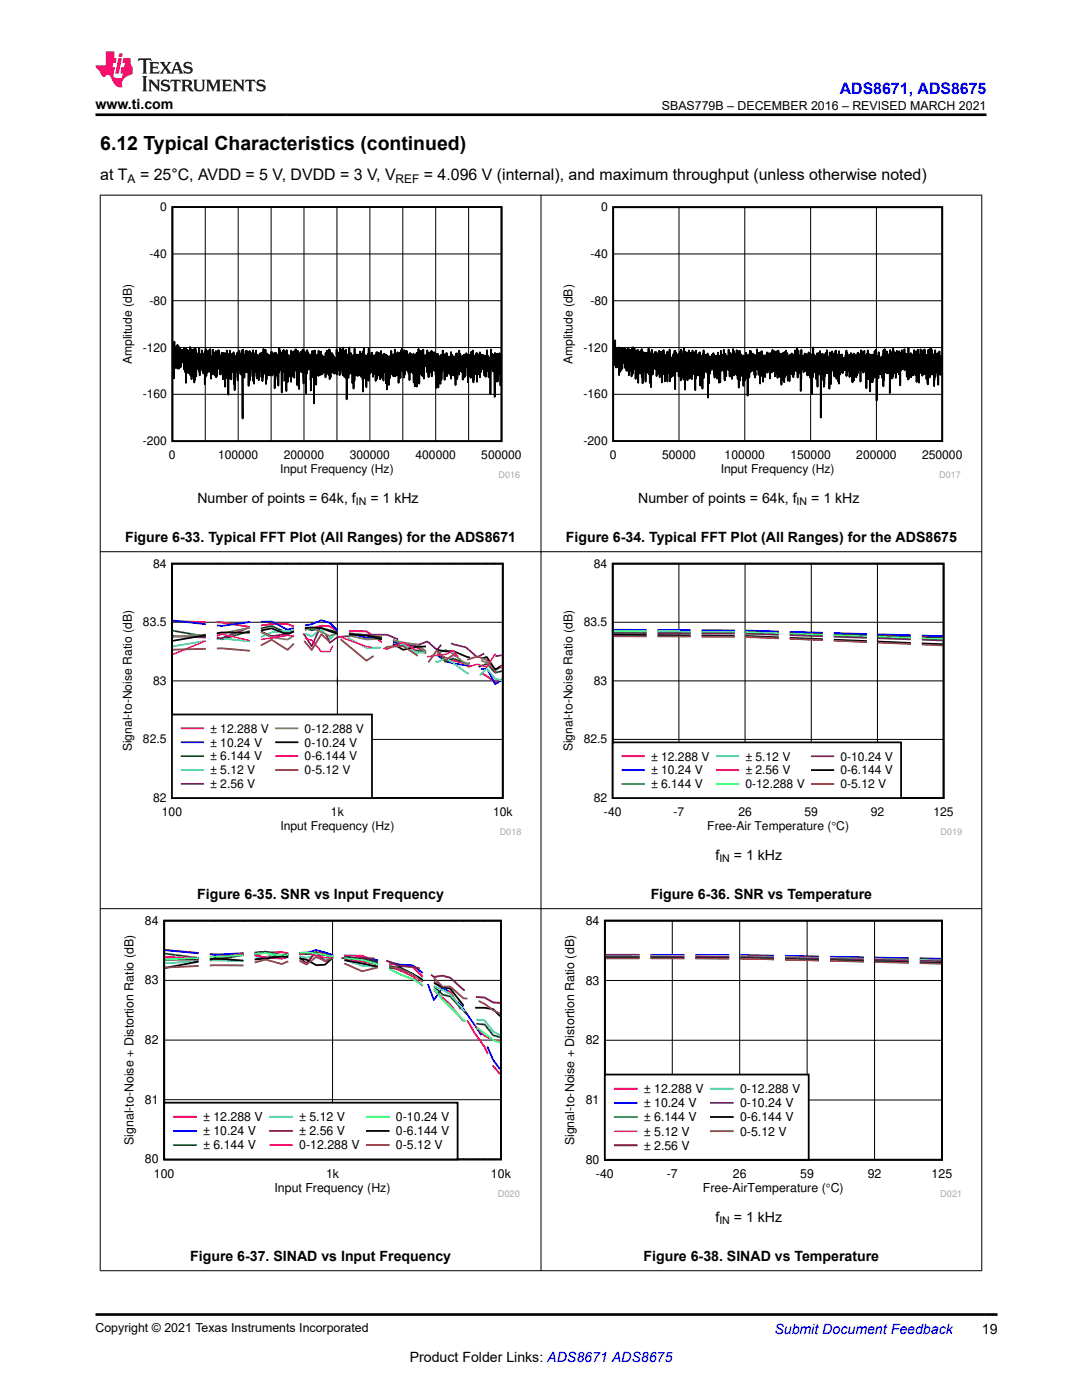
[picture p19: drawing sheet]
<svg xmlns="http://www.w3.org/2000/svg" width="216mm" height="279mm" viewBox="0 0 216 279" stroke-linecap="round" stroke-linejoin="round" font-family="sans-serif">
<defs><g id="words">
<text font-size="3.9" x="20" y="29.9">6.12 Typical Characteristics (continued)</text>
<text font-size="3.2" fill="#00f" x="167.6" y="18.7">ADS8671, ADS8675</text>
<g font-size="3.2">
<text x="20" y="35.8">at T</text>
<text x="27.9" y="35.8">= 25°C, AVDD = 5 V, DVDD = 3 V, V</text>
<text x="84.6" y="35.8">= 4.096 V (internal), and maximum throughput (unless otherwise noted)</text>
</g>
<g font-size="2.8">
<text x="19" y="21.8">www.ti.com</text>
<text x="39.4" y="100.3">Number of points = 64k, f</text>
<text x="73.9" y="100.3">= 1 kHz</text>
<text x="127.3" y="100.3">Number of points = 64k, f</text>
<text x="161.9" y="100.3">= 1 kHz</text>
<text x="25" y="108.1">Figure 6-33. Typical FFT Plot (All Ranges) for the ADS8671</text>
<text x="112.9" y="108.1">Figure 6-34. Typical FFT Plot (All Ranges) for the ADS8675</text>
<text x="142.8" y="171.5">f</text>
<text x="146.4" y="171.5">= 1 kHz</text>
<text x="39.4" y="179.3">Figure 6-35. SNR vs Input Frequency</text>
<text x="129.8" y="179.3">Figure 6-36. SNR vs Temperature</text>
<text x="142.8" y="243.8">f</text>
<text x="146.4" y="243.8">= 1 kHz</text>
<text x="37.9" y="251.6">Figure 6-37. SINAD vs Input Frequency</text>
<text x="128.4" y="251.6">Figure 6-38. SINAD vs Temperature</text>
<text x="195.9" y="266.1">19</text>
<text x="81.8" y="271.7">Product Folder Links: ADS8671 ADS8675</text>
</g>
<text font-size="2.8" fill="#00f" x="154.5" y="266.2">Submit Document Feedback</text>
<g font-size="2.5">
<text x="132.1" y="21.9">SBAS779B – DECEMBER 2016 – REVISED MARCH 2021</text>
<text x="28.9" y="184.6">84</text>
<text x="116.9" y="184.6">84</text>
<text x="28.9" y="196.5">83</text>
<text x="116.9" y="196.5">83</text>
<text x="28.9" y="208.4">82</text>
<text x="116.9" y="208.4">82</text>
<text x="28.9" y="220.3">81</text>
<text x="116.9" y="220.3">81</text>
<text x="128.5" y="218.1">± 12.288 V</text>
<text x="128.5" y="221">± 10.24 V</text>
<text x="147.7" y="218.1">0-12.288 V</text>
<text x="147.7" y="221">0-10.24 V</text>
<text x="40.5" y="223.8">± 12.288 V</text>
<text x="40.5" y="226.6">± 10.24 V</text>
<text x="59.7" y="223.8">± 5.12 V</text>
<text x="59.7" y="226.6">± 2.56 V</text>
<text x="79" y="223.8">0-10.24 V</text>
<text x="79" y="226.6">0-6.144 V</text>
<text x="128.5" y="223.8">± 6.144 V</text>
<text x="128.5" y="226.6">± 5.12 V</text>
<text x="147.7" y="223.8">0-6.144 V</text>
<text x="147.7" y="226.6">0-5.12 V</text>
<text x="26.7" y="228.5" transform="rotate(-90 26.7 228.5)">Signal-to-Noise + Distortion Ratio (dB)</text>
<text x="28.9" y="232.2">80</text>
<text x="40.5" y="229.4">± 6.144 V</text>
<text x="59.7" y="229.4">0-12.288 V</text>
<text x="79" y="229.4">0-5.12 V</text>
<text x="114.6" y="228.6" transform="rotate(-90 114.6 228.6)">Signal-to-Noise + Distortion Ratio (dB)</text>
<text x="116.9" y="232.3">80</text>
<text x="128.5" y="229.4">± 2.56 V</text>
<text x="30.7" y="235">100</text>
<text x="54.8" y="237.8">Input Frequency (Hz)</text>
<text x="65.1" y="235">1k</text>
<text x="98" y="235">10k</text>
<text x="118.9" y="235.1">-40</text>
<text x="133" y="235.1">-7</text>
<text x="140.3" y="237.9">Free-AirTemperature (qC)</text>
<text x="146.2" y="235.1">26</text>
<text x="159.7" y="235.1">59</text>
<text x="173.1" y="235.1">92</text>
<text x="185.9" y="235.1">125</text>
<text x="19" y="265.9">Copyright © 2021 Texas Instruments Incorporated</text>
</g>
<g font-size="2.4">
<text x="25.5" y="36.5">A</text>
<text x="78.9" y="36.5">REF</text>
<text x="32" y="42.1">0</text>
<text x="119.9" y="42.1">0</text>
<text x="29.8" y="51.5">-40</text>
<text x="117.8" y="51.5">-40</text>
<text x="29.8" y="60.8">-80</text>
<text x="117.8" y="60.8">-80</text>
<text x="28.5" y="70.2">-120</text>
<text x="116.4" y="70.2">-120</text>
<text x="26.3" y="72.7" transform="rotate(-90 26.3 72.7)">Amplitude (dB)</text>
<text x="114.2" y="72.7" transform="rotate(-90 114.2 72.7)">Amplitude (dB)</text>
<text x="28.5" y="79.5">-160</text>
<text x="116.4" y="79.5">-160</text>
<text x="28.5" y="88.8">-200</text>
<text x="116.4" y="88.8">-200</text>
<text x="33.7" y="91.6">0</text>
<text x="43.5" y="91.6">100000</text>
<text x="55.9" y="94.4">Input Frequency (Hz)</text>
<text x="56.6" y="91.6">200000</text>
<text x="69.8" y="91.6">300000</text>
<text x="82.9" y="91.6">400000</text>
<text x="96" y="91.6">500000</text>
<text x="121.7" y="91.6">0</text>
<text x="132.1" y="91.6">50000</text>
<text x="143.8" y="94.4">Input Frequency (Hz)</text>
<text x="144.6" y="91.6">100000</text>
<text x="157.7" y="91.6">150000</text>
<text x="170.9" y="91.6">200000</text>
<text x="184" y="91.6">250000</text>
<text x="30.5" y="113.3">84</text>
<text x="118.5" y="113.3">84</text>
<text x="28.5" y="125">83.5</text>
<text x="116.5" y="125">83.5</text>
<text x="30.5" y="136.7">83</text>
<text x="118.5" y="136.7">83</text>
<text x="26.3" y="149.9" transform="rotate(-90 26.3 149.9)">Signal-to-Noise Ratio (dB)</text>
<text x="28.5" y="148.4">82.5</text>
<text x="42" y="146.2">± 12.288 V</text>
<text x="42" y="149">± 10.24 V</text>
<text x="60.8" y="146.2">0-12.288 V</text>
<text x="60.8" y="149">0-10.24 V</text>
<text x="114.2" y="149.9" transform="rotate(-90 114.2 149.9)">Signal-to-Noise Ratio (dB)</text>
<text x="116.5" y="148.4">82.5</text>
<text x="42" y="151.8">± 6.144 V</text>
<text x="42" y="154.5">± 5.12 V</text>
<text x="60.8" y="151.8">0-6.144 V</text>
<text x="60.8" y="154.5">0-5.12 V</text>
<text x="129.9" y="151.8">± 12.288 V</text>
<text x="129.9" y="154.5">± 10.24 V</text>
<text x="148.7" y="151.8">± 5.12 V</text>
<text x="148.7" y="154.5">± 2.56 V</text>
<text x="167.7" y="151.8">0-10.24 V</text>
<text x="167.7" y="154.5">0-6.144 V</text>
<text x="30.5" y="160.1">82</text>
<text x="42" y="157.3">± 2.56 V</text>
<text x="118.5" y="160.1">82</text>
<text x="129.9" y="157.3">± 6.144 V</text>
<text x="148.7" y="157.3">0-12.288 V</text>
<text x="167.7" y="157.3">0-5.12 V</text>
<text x="32.3" y="162.8">100</text>
<text x="55.9" y="165.6">Input Frequency (Hz)</text>
<text x="66" y="162.8">1k</text>
<text x="98.4" y="162.8">10k</text>
<text x="120.5" y="162.8">-40</text>
<text x="134.4" y="162.8">-7</text>
<text x="141.1" y="165.6">Free-Air Temperature (qC)</text>
<text x="147.3" y="162.8">26</text>
<text x="160.5" y="162.8">59</text>
<text x="173.7" y="162.8">92</text>
<text x="186.3" y="162.8">125</text>
</g>
<g font-size="2.1">
<text x="71" y="100.9">IN</text>
<text x="159" y="100.9">IN</text>
<text x="143.5" y="172.1">IN</text>
<text x="143.5" y="244.4">IN</text>
</g>
<g font-size="1.8" fill="#a8a8a8">
<text x="99.5" y="95.4">D016</text>
<text x="187.4" y="95.4">D017</text>
<text x="99.7" y="166.7">D018</text>
<text x="187.7" y="166.7">D019</text>
<text x="99.3" y="238.9">D020</text>
<text x="187.6" y="238.9">D021</text>
</g>
</g></defs>
<path d="M34.4 41.3h65.7v46.7h-65.7zM34.6 72.3l.1-3.1v6.3l.1-7.3 .1 5.3v-3.6l.1 2.7 .1-3.3 .1 4 .1-3.3v3.2v-4.1l.1 4.5v-4.8v3.2l.1-2.7 .1 3.3 .1-3.1v4.1v-4.3v3.7l.1-3.6v3.5l.1-3.5 .1 3.9v-3.4v1.7l.1-1.8v3.3v-3.1l.2 1.4v-1.3v1.4l.1-1.3v1.7v-2.1v1.9v-1.8l.1 .2v2.2l.1-2.4 .1 3.8v-4.1l.1 2.2v-2l.1 4.2v-4.1v4.3v-3v1l.1-2.4v2.6l.1-2.9v6.9l.1-6.5 .1 3 .1-3.1v3.6l.1-3.4 .1 4.5v-4v3.8v-3.7l.1 1.7v-2.3v1.4l.2-1.5v4.8v-5.5l.1 5.6v-4.2l.1 2.1 .1-2.9v5.9l.1-6v3.7v-3.4l.1 3.8 .2-3.1v3.1l.1-3.9 .1 6.4v-6.7l.1 6.2v-6.2l.1 3.6v-3.6v1.4v-1l.1 4v-3.4v.6v-.4v4.3l.1-3.6v2.2l.1-2.5v2.1v-2.2l.1 2.4 .2-3.1v3.3l.2-4.2v5.4l.1-3.5v2.5l.1-2.2v2.3l.1-3.3v2.8l.1-2.4 .1 1.8v-3l.2 3.3v-2.1v.7v-.6l.1 3.3 .1-4 .1 3.7v-3.4l.1 5.9v-5.7l.1 4.4v-5.7l.2 5.3 .1-4.1v3.4l.1-3.1v2.4v-2.3l.1 2.8 .1-4.2 .1 4.3v-4.2l.1 4.1 .1-4.4 .2 5.9 .1-4.5v1.9l.1-1.6v.2l.1 3.1v-4.9l.1 4.4 .1-4v4.4l.1-4.1 .1 3.4v-3l.1 4.1v-4.7l.1 4.1 .1-4.4v5.3v-3.9l.1 1.3 .1-1.9v4.3l.2-5.1v3.2l.1-3.2v3.6v-3.7l.2 3.4v-2.4l.1 3.7v-3.2l.1 2.3v-2.5v3.6v-3.9l.1 2.4 .1-2.1v2.1v-2.9l.1 3.5 .1-2.8v2.4l.1-2.3v4.5v-5.1l.1 3.4v-3.6l.2 3.6 .1-3.5v6.7l.1-6.6 .1 4.7v-4.5l.1 3.1v-2.3v3.8l.1-5.5v4.6l.2-3.8 .1 8.1v-7.7v4.6v-4.8l.1 4.2 .2-5.1v3.2l.1-2.6v3.5l.1-3.4 .1 5v-4.8l.1 1.8v-2.1l.2 2.4 .1-2.7v3.8l.1-3 .1 .9v-.6v5.3v-5.7v6.9v-6.3l.1 3.2v-3.3v5.2l.1-5.6v3.1v-2.5l.1-.3v2.2v-2.3l.1 1.8 .1-2.6v3.2l.1-2.9v5.1l.1-5.6v2.6l.2-1.9v1.5v-2.5v2.8l.1-1.3v2.5l.1-2.9v-.2v1.5l.1-1.6v3.9v-3.9v2.3l.1-1.3 .1 1.6v-1.5v2.9v-4.9l.2 3.7v-2.6v12.5l.1-13.7v4.1l.1-3.2v3.9l.1-3.1 .1 3.9v-4.1l.1 2.2 .1-3.4v3.8l.1-3.1 .1 3.5v-4.3l.1 3v-2.2l.1 2 .1-2.6 .1 6.8v-4.3l.1-1v2.8l.1-4.5 .1 5.9v-5.4l.1 4.6 .1-4.7 .2 3.2 .1-2.4v3.2l.1-4.5 .1 6.2 .1-4.9v5.4v-4.6l.1 3.1 .1-4.6v1.4v-.3l.1 .6 .1-1.4v1.6v-2.4v3.2v-1.3l.1 2.1v-2.9l.1 4.4 .1-4.7 .1 4 .1-3.8v4.9l.1-4.6v1.8l.1-2.5 .1 3.4 .1-2.1 .1 1.9v-3v2.5v-2.9l.1 4.8 .1-3.9 .1 4.8v-4.6l.1 3.7 .1-5.5 .1 4.9 .1-4 .1 3.2v-3.8v4.5l.1-4.7 .1 6.8v-5l.1 4.1 .1-5.2 .1 2.8 .1-2.1v3.7v-3.7l.1 2.9v-3.2l.1 3.9v-3.5v2v-1.9l.1 1.7v-2l.1 2.4v-2.7v4.1l.1-3.3v3.1l.1-4.5 .1 4.3v-3l.1 3.5v-4.7l.1 2.4 .1-2.1 .1 3.6v-2.4v2.9l.1-4.2 .1 7 .2-7.1 .1 4.3v-3.2v.7l.1-1.5 .1 2.1v-2l.1 4.3 .1-3.8v5.7l.2-7.5 .1 4.3 .1-3.8v3.1l.1-1 .1 1.3v-2.5v3.1l.1-2.8v7.1l.1-7.9 .1 5.7v-3.8v1.7l.1-4 .1 3.3v-3.4l.1 4.3 .1-4.2 .1 6 .1-5 .1 7 .1-8.1 .1 2.7 .1-.9v4.5l.1-5.4 .2 3.8 .1-3.6v3.6v-3.5v4.1l.1-3.4v2.2v-2.6l.1 1.1v-1.1l.1 4.8v-6.2l.1 5.2 .1-4.6v4.2l.2-3.8v1.9l.1-2.8v3.3v-3.2l.1 5.2 .1-4.5v3.1l.2-4.2v3.9l.1-3.9 .1 4.5v-2.8l.1 2.4v-2.2v5.2l.1-6.9 .1 2.5v-1.5l.1 2.2v-.6l.1 5v-6.5v.8l.1-1.1v3.3v-3.6l.1 3.6 .1-3.9 .2 4.1v-3.8v3.3l.2-4v3.2v-3.2l.2 6.7 .1-6.5v4.4l.1-4.1 .1 3.2v-3l.1 2.4v-1.3l.1 6.9 .1-8.4 .1 4.4v-4.6v3.5l.1-3.1 .1 3.5 .2-3.1v3l.1-2.6 .1 2.2v-2.3l.1 6.9 .1-7.2 .2 4.6v-5.3l.1 5 .1-4.4v4.1l.1-3.3v2.7v-2.6l.1 9v-10.5v5.8l.1-5.8 .2 4.2v-3.2l.1 5.8 .1-5.6v1.3l.1-1.7 .2 4.1 .1-4.9v5v-3.8l.1 1.3v-1.7l.1 3 .1-3.2 .1 4.2v-3.8v3.5v-4.3l.1 4.5 .1-3.9 .1 3.8v-3.1l.1 1.1v-1.5l.1 3.2 .1-3.1 .1 1.6 .1-1.5v2.7l.1-2.7 .1 4v-4.8l.1 4.1 .1-4.6 .1 4.1v-3.1l.1 1.3v-1.4v2.5l.1-3.2v4.6l.2-5.1 .1 6 .1-5.8 .1 5.4 .1-4.8 .1 3.2 .1-3.2 .1 3.9 .1-3.6 .1 3.6v-3.2l.2 3.3v-2.4v2.5l.1-3.2v2.9v-2.6l.1 2.5 .1-2.7 .1 2.6v-4.4v5.1v-3.3v1.6l.2-2.5v1.6v-1.7v3.3l.1-3.4v3l.1-2.4v2.4l.2-1.8v3.3v-5.5v3.8l.1-2.6v2.1l.1-1.9v1.6l.1-2.6 .1 4.1v-2.7v1.6l.1-1.8 .1 3.7v-3.8v4l.1-5.5v4.6l.1-3.5v3.2l.1-3.7v5.2l.1-3.9 .1 1.8 .1-3.3 .1 5.7v-3.5l.1 .9v6.8v-8.2v1.7l.1-2.3 .1 3 .1-3.2v4.7l.2-6 .1 5.2 .1-3.6v3.3v-2.8l.1 2.7v-3.7l.2 3.8v-2.9l.1 2.6v-1.9v4.4l.1-5.6 .1 4.2v-3.5v6l.1-6.1v3.3l.1-3.9v5v-6.3l.1 3.7 .1-2.2v3.7l.1-3.7v2v-2.1l.1 3.6 .1-3.9 .1 4.3v-3.4l.1 1.4 .1-2.2v4.2v-3.7l.1 3.6 .1-2.9v1.7l.1-3.5 .1 4 .1-3.5v.1v4.4v-4.6l.1 3.2 .1-2.4v3.4l.1-4 .1 4.9v-5.5v8v-6.8l.1-.1v4.1l.1-5.6v5.7v-5.9l.2 5.9 .1-4.6v3.6l.2-3.3v6.1v-5.6l.1-.8v4.4l.1-3.4 .1 2.2v-3.5l.1 5.4 .1-6.3 .1 4.4v-3.8l.2 4.2v-3.5l.1 2.9v-2.6l.1 1.8v-1.5v2.1v-1.8l.1 2.4v-3.9l.1 2.5 .1-1.5v3.8l.1-4.3v3.6l.2-3.4 .1 3.6 .1-3.9 .1 5.2 .1-5.7v5.4l.1-4v.5v-1.4l.1 2.9v-3.4l.1 4.7 .1-4.6v3.8l.1-3.7v2.3l.1-2.2v1.9l.1-1.7v3.6v-3.6l.1 4.9v-4v.9v-2.1l.1 3.7v-4.2l.1 5.4v-4.7l.2 2.4v-2v.3v-.1l.1 3.9 .1-3.9v4.7v-5.3l.1 2.6 .1-2.7 .1 3.2 .1-2.9v3.4l.1-3.1v.2v5.1v-4.3v1.2l.1-2.5v2.5v-2.5l.1 1.7v-1.6v6.7l.3-6.4v1.9v-2.1l.1 5.7 .1-5.4 .1 4.1v-3.9v2.7l.1-3.3 .1 3.7 .1-4.7 .1 4.4 .1-3 .1 2.5v-1.5v1.1l.1-2.8v4.4v-4.1l.1 3.9v-3.8l.1 2 .1-1.2v2.2v-4.3v5.3l.1-3.4 .1 3.3v-4.5l.1 2.6 .1-2.3v1.9l.1-1.7v3.8v-4.5l.2 3.9v-3v5.2l.1-4.7v3.2v-3.6l.1 2.7 .1-3.5 .1 3.5v-3.7v5.1l.2-5.5v3.6v-.7l.1-3.2 .1 4.4v-2.1l.1 1.4 .1-2.4 .1 4.5 .1-5.5 .1 4.9v-3.8v3.5l.1-3v.1v-.5v2.7l.1-3.7v3.7l.2-3.7 .2 3.8v-3.2l.1 3.8 .1-3.7v2.6v-2.4l.1 4.9 .1-5.5 .1 2.7 .1-2.4v3.3v-3.2l.1 3.5 .1-3.3v1.8l.1-1.7v1.7l.1-1.9v3.6l.1-3.9 .1 5.7v-5.4v1.7l.1-1.8 .1 6.3v-5.9l.1 1.9 .1-2.3 .1 2.7v-3.1l.1 6.8v-6.7v2.5l.1-2.4 .1 3 .1-4 .2 7 .1-6.6v4.2l.2-2.4v2.9l.1-4.6v4.7l.1-4 .1 4.2v-5.1l.1 4.8 .1-4.9 .1 5.8 .1-4.6v2l.1-1.7 .1 1.8v-2.3l.2 2.2 .1-1.9v3.1l.1-4.3v4.4v-3.4v1.8l.2-1.2v.9v-1.4v4.3v-4.3l.1 4.1v-4.7l.1 4v-3l.1 2 .1-1.6v2.2l.1-3.1v3.4l.1-4.2v5l.1-4.4v2l.1-.8 .1 1v-1.7l.1 2.5 .1-3.4v3.7l.1-2.9v2l.1-2v1.7v-2.3l.1 4.3 .1-3.4 .1 6v-6.7l.1 2.7 .1-2.8 .2 6.7v-5.3v2.4l.2-3.1v5v-4.8l.1 2.4v-2.9l.1 5.6v-5.5v1.5l.1-1.8 .1 4.9v-4.9l.1 3.3 .1-4.1 .1 3.3 .1-2.3 .1 1.7v-1.5l.1 4.6v-5l.1 4.6v-4.7l.1 2.3v-1.9l.1 2.4 .1-3.1 .1 4.7v-4.5l.2 2.4v-1.5v3v-3.3l.1 2.5 .1-2v1.3v-1.5l.1 1.8v-1.7l.1 3.2v-2.9v.5l.1-1.4v3.2l.1-4v5.4l.1-4.9v3.8v-2.9l.1 3v-3.8l.2 4.1v-2.6l.1 .1v-.2v.4l.1-1.4v1.1l.1-.9 .1 3.9 .1-4.3v5.8l.1-6.2 .1 2.2v-2.3l.1 3.6v-3.6v5.2l.1-4.7 .1 2.8v-2.9v3.4l.2-3.4v3.9v-4.8l.1 3.7 .1-3 .1 2.2v-1.5v2l.1-2v2.6l.1-2.4v2.6l.1-1.8v1.6l.1-3v4.8l.1-3.8v2.4v-2.1v1.1l.1-2.6 .2 4.5v-3.5v1.3v-1.5v3l.1-3.8 .1 4.2v-4.4l.1 2.6v-2.7l.2 2.1v-1l.1 .4 .1 4.3v-5.6l.2 4 .1-3.4v.3v3.5l.1-4.3 .1 3.1v-1.8v3.3l.1-3.9v-.2v1.7l.1-2.8v3.1v-2.2l.1 3.3 .1-4.5 .2 6.4 .1-5.3 .1 3.2v-2.8l.1 3.3v-3.8l.1 2.5v-2.5l.1 1.7 .1-2.1 .1 5.7v-5.7l.1 2.6 .1-2.5 .1 2v-1.7l.1 3.8v-2.8v.4l.1-.7v2.7v-4l.1 5v-3.4v.4l.1-1.6v3.6l.1-2.3 .1 1.2v-1.8v.7l.1-1.3 .1 .9v-.5l.1 2.5v-2.9l.1 .2 .1 2.8v-2.7l.1 3.9 .1-4.1 .1 4.3v-3l.1 1.1v-1.5v2.2v-2.8v2.3l.2-3.6v4.2l.1-3.2v2.6l.1-2.5 .1 2.4v-1.9v3.8l.2-3.8v3.9l.2-4.1v7.3l.1-8.8v1.9l.1-1.1 .1 3v-2.9l.1 3.4 .1-3.3 .1 2.7v-1.9l.1 1.5v-1.5v.8l.1-.6v7.4l.1-8.8 .1 3.8v-3l.1 3.6 .1-4.2v5.6l.1-5.5 .1 5.4v-4.8l.1 1.2v-1.3v2.4l.1-3 .1 4 .1-4.1 .1 4v-3.4l.1 5.8v-4.5v.8" fill="none" stroke="#000" stroke-width=".35"/>
<g fill="none" stroke="#000" stroke-width=".2">
<path d="M34.4 50.7h65.7M41 41.3v46.7M47.5 41.3v46.7M54.1 41.3v46.7M60.7 41.3v46.7M67.2 41.3v46.7M73.8 41.3v46.7M80.4 41.3v46.7M86.9 41.3v46.7M93.5 41.3v46.7M34.4 78.7h65.7M34.4 69.4h65.7"/>
<path d="M34.4 60h65.7"/>
</g>
<path d="M111.9 40.4h80.1v55.1h-80.1z" fill-rule="evenodd" fill="#fff"/>
<path d="M122.4 41.3h65.6v46.7h-65.6zM122.5 70v-.7v2.6l.1-3.1v4.1l.1-4.9 .2 4v-2.6v4v-3.6l.1 1.9 .1-1.6v1.8v-1.9v3.3l.1-3.3v1.6v-1.9l.1 2.7 .1-2.9v3.4l.1-3.5v5.5l.1-5.2 .1 4.1v-4.1v3.3v-3.1l.1 4.3v-4.7l.1 2.4v-2.3v2v-1v3.2l.2-4.4 .1 4.2v-3.9v1.2l.1-1.3v2.1v-.2l.1 .8 .1-2.2v2.3v-2.8l.1 2.6 .1-2v3.2l.1-3.7 .1 2.4v-2.4l.1 4.3 .1-3.5 .1 3v-3.5v4l.1-2.8v2.5l.1-4.2 .1 5.4v-5v3.1l.1-3 .1 3.9 .1-4 .1 3.2v-3.2v4.1l.1-3v4.1l.1-5.4v5v-5l.1 4.9 .1-5.3 .1 4.5v-4.1l.1 3 .1-3.2 .1 4.2 .1-2v3.9l.1-5.1 .1 1.6v-2.1l.1 5.2 .2-5.4v6.6l.1-6.1 .1 3.4v-3.6v3.6l.2-3.5v4.4l.1-3.9v3.7v-3.9l.1 1.8v-2.4l.1 2.4v-2.6l.1 5.5 .1-4v5.3v-5.2l.1 2.1v-2.3v4.7l.1-5.5v2.6v-2.6l.1 2.7v-2.3l.1 2.5v-2.2l.1 3 .1-1.3v3.5l.1-4.7v1.5l.1-2.6v3.7l.2-2.8 .1 3.1 .1-4.9 .1 5.2v-4.8l.2 6.5 .1-5.5 .1 6.4v-6.4v.1l.1-.5v1.9l.1-2.6v4.5l.1-3.1v3.6v-4.3v3.3v-3l.2 2.6v-2.1l.1 1.7 .1-2v2.6l.1-3.4v3l.1-2.1v2.5l.2-3.3v4.8l.1-4.1v3.2l.1-2.9v3.2l.1-4 .1 2.5 .1-1.7v3.3l.1-4.6v5.3l.2-4.9v4v-4.2l.1 3.6 .1-3.3 .1 5.8v-5.3v-.4l.1 2.4v-2.9l.1 2 .1-1.8v4.4v-4.8l.2 4.8v-3.9l.1 5.3v-4.5l.1 3.7v-4l.1 1.9 .1-2.5v3.4l.2-3.9v6l.1-5.3 .1 1.2v-1.1l.1 2.8v-2.6v3.3l.1-4.7 .1 6.3v-4.8v3.7v-3.7l.2 4 .1-3.9 .1 2.3v-2.3l.1 3.6v-2.6v2.7v-4.1l.1 2.1v-2.2v3.4l.1-3.6v3.3l.2-4 .1 7.7v-7.7l.1 3.7 .1-2v2.5v-3.8l.1 2.9 .1-2.5v3.2l.1-3.2v3.1l.1-3v1.8l.1-1.4v3.8l.2-4.6v4.6l.1-5.1 .1 5.9 .1-6.1v4.1l.1-4v3.5v-2.3l.1 2.7 .1-3.1 .2 5.1 .1-6.3v5.3l.1-4.7 .1 7.7v-6.2v3.6l.1-3.9 .1 3.5v-4.5l.1 5.4v-4.2v2.4v-2.2l.1 1.6v-1.7v2l.1-2.3v4.6v-5.5v3.7v-3l.3 2.1v-3.3l.1 5.6v-4.5l.1 1.8 .2-2.4v2.2v-2.1l.1 5.2 .2-5.8 .2 4.2v-3.1l.1 3.7v-3.4v3l.2-4.1v7.7l.2-7.9v3.7l.1-2.9v3.2l.1-3.3v3.6v-3.5l.2 4.1 .1-3.5 .1 3.1v-3.6v4v-4.5l.1 4v-4.1l.2 6.6v-4.7v1.5l.1-1.9v3.9v-2.9l.1 .3v-2.1l.1 1.4v-1.3l.1 6.4v-6.1v3.2v-4l.1 3.4v-3.3l.1 4.8v-5.6l.1 5.4v-4.7v2.7l.1-2.3 .2 3.2v-3.3l.1 3v-3.1l.1 2.1 .1-1.9 .1 3.6v-4.1l.1 8.9v-8.1l.1 5.3 .2-5.5v3.5l.1-2 .1 1.4 .1-1.9v1.4v-2.3l.1 1.8v-2.2l.1 2.6 .1-2.6 .1 3 .1-3.3 .1 4.3v-3.7l.1 2v-1.1v3.4v-4.5l.2 3.6v-3.1v-.1l.2 2.7 .1-2.8v4.4v-4.6l.1 3.3 .1-3.9v2.3v-1.7v1.6l.1-1.3 .1 5.1v-5.4l.1 2.4 .1-2.2v5.1l.2-6.3v3.7v-1.8v2v-2.7l.1 2.5v-2.4l.1 2.5v-2.4l.1 .1v2.4l.1-3v2.1l.1-3.2 .1 4.4 .1-3.5v5.2v-5.3l.2 4.4 .1-3.1v3.2v-4.1l.1 2.3 .1-1.9v1.5l.1-1.6 .1 2.1v-1.8l.1 2.3v-4.1l.2 5.3v-3.5l.1-.5v1.7v-2.2v2.4l.1-2.6 .1 4.7v-4.3v3.7l.1-3.6 .1 4.7 .1-4.8 .1 2.8v-3.9v2.6l.1-2.3v4.9l.1-4.2 .1 2.2v-1.9l.1 3.5v-4v3v-2.6l.1 2.3 .1-2.2v3.8l.1-4.9 .1 3.8 .1-2.9v4.8l.1-4.5v4.3l.1-4.9v6.9v-7.4l.2 2.4v-2.4v6l.1-5.2 .1 2.5 .1-2v3.8v-4.4v2.6l.1-1.7 .1 2 .1-2.5 .1 1.4v-1.6v6.1l.1-5.5 .2 4.5v-5l.1 4.3v-4.3v2l.1-1.9v.3v4.2v-5.2l.1 3.8 .1-2.9 .1 1.4v-1.1v3.8v-4.6l.1 8.2v-4.7v.9l.2-4v3v-3.3l.1 4.4 .1-5.3 .1 3.3v-2.1v2.2l.1-3.3 .1 4v-3.6l.2 3.2 .1-2.6 .1 1.6v-2.1v3.5l.1-3.3 .1 4 .1-3.5v4.1v-4.5l.1 4.1 .2-4.1 .1 2.9 .1-4 .1 3.1 .1-2.5v1.7v-1.4l.1 1.1v-.8v3.8l.1-4.2 .2 5.9v-6.2l.1 4.9 .1-4.5 .1 3.9v-4.5v4.8l.2-3.9v1.9v-1.5l.1 4.8 .1-5.3v3.2l.1-3.1v2.6v-1.8l.1 2.1v-1.7l.1 .2v2.9v-4.1v2.7l.1-2.8v3.2l.1-3.5v2.4l.1-2.1v2.2v-3l.2 4.1 .1-3.7 .1 3v-3.2l.1 3.1v-2.4l.1 2.6 .1-2.5v4.2l.1-5v1.6l.1-1.6v2v-1.6l.1 2.3v-1.9v3l.1-4.5 .1 4.3 .1-2 .1 1.3 .1-3.3 .1 3.9v-3.8v4.9l.1-3.9v3.5v-3.7v3.7l.1-2.6v1.4v-1.7l.1 2 .1-2.4v2.8v-3.8v3.3l.1-3.6v5.3l.2-5.4 .2 5.2v-3.9v.2l.1-1 .1 3.8 .1-2.6 .1 2v-3.1v6.2v-6l.1 3v-2.6l.1 3.6 .1-2.9v3.9l.1-5.4 .1 4.6v-3.5v4l.1-3.7v4.5l.1-6.1 .1 5 .1-5.2 .1 3.1 .1-2.1v3.8l.1-4.3 .1 5.5v-4.6l.1 3.4 .1-3.7 .1 3.1v-2.6v4.5l.1-5.3v3.2v-3v1.8l.2-1.4v3.1v-3.8l.1 2.9 .1-3.1v4.2v-3.8l.1 3.3 .1-3.3 .1 4.4 .1-4.5 .1 2.4 .1-3.3 .2 4.1v-2.6l.1 .7v-.9v1.1v-1.2v2.4l.1-2.7v2.8v-4l.2 5.8 .1-5.5v4.7l.1-3.7 .1 2.6 .1-2.2v2v-1.4v1.9l.1-2.2v2.8v-3l.1 6.6 .1-8.1v2.6l.1 .6 .1-2.1v2.7l.1-2.2 .2 2.8v-3l.1 1 .1-1.8v3.4l.1-1.9v-.5v1.3l.1-1.8 .1 3.2v-3.6l.1 2.6 .1-1.8v3.5v-3.2l.1 1.3 .1-1.9v3.7l.1-4.5v3.4l.2-2.3v2.5l.1-3v4.5l.1-4.8 .1 5.2 .1-4.5v1.6v-1.3v7.1v-7.7l.1 4.1v-4.3l.1 4.5 .1-5.9v2.9v-1l.1 1.2v-1.8l.1 3.1v-2.3v2.3l.1-1.6v2.1l.1-3v2.7l.2-3v4.7v-4.5v2.8v-2.9l.1 2 .1-2.6v6.7v-5.1v2.7l.1-3.3 .1 2.9v-3.5l.1 .4v-.7v2.9l.1-3.1v3.3l.1-3.7 .1 4.8v-4.3v2.5l.1-2.2v12.5v-12l.1 4.6v-4.3l.1 2 .1-3 .1 4.1v-3.7v3l.1-3v1.9v-1.2v.4l.1-.1v5.2l.1-5.9v5.5v-5.3v3.7l.1-3.8v-.3v1.3l.1-1.2v2.2l.1-3 .1 3.6 .1-4.1v4.6l.1-3.2v3.2l.1-3.1v2.4v-2.3l.2 2.4 .1-2.8v6.5l.1-7.3 .1 4.5v-2.6v4.3l.1-5.4v5.5l.1-6.3 .1 1v-1.2l.2 3.3v-2.9l.1 3.5 .1-3.3v3.9l.1-3.8v4.3v-3.4l.2 2.7v-4.3l.1 3.7v-3.8l.1 5.6v-3.8l.1 1 .1-2 .1 5.3 .1-4 .1 1.3v-.7v3.9v-6.5l.2 3.4v-2.6v3.9l.1-3.9 .1 2.7v-2.4l.1 1.6 .1-2v3.6v-3.7l.2 3.7v-3l.1 2.5v-1.4l.1 .2 .1-1.3 .1 2.5 .1-3.1 .1 2v-2.5l.1 3v-3.4v5.2l.2-4.6 .1 3.5v-2.7v2.2l.1-2.2v2.3l.1-2.7v2.3l.1-1.3v3.3v-4.4l.1 3.5 .2-3.8v2.9v-2.9l.1 4.6v-4.2v1.8l.1-1.1v4.4l.1-5.1v5.4v-4.2l.1 2.5 .1-4.1 .1 5.4 .1-5.2 .1 4v-3.3v1.8l.1-2.1 .2 4.2v-4.3v4l.2-4.5 .1 4 .1-3.3 .1 2.3v-2.9l.2 3.2 .1-3v5.4l.1-6.3 .1 3.9v-3.8l.1 2.9 .1-2.5 .1 3.5v-2.5l.1 2.9 .2-4.3v3.5v-2.7l.3 3.3v-3l.1 6.4v-4.6v2l.2-4.3v3.9l.1-4.6v5.8v-4.1l.1 3.9 .1-4.3 .1 4.5v-5l.1 7.4v-6.8l.1 1.9v-2.1v3.1l.1-3.3 .1 5.3 .1-5.3v2.9l.1-2.3v4.8l.1-5.5 .1 4.7v-4.5l.1 3 .1-3.9 .2 5.1v-3.8v3.5l.1-5.1 .1 10.2 .1-8.3v2.9v-3.3l.1 4.1 .1-4.4 .1 4.5v-5.2l.1 3.5 .1-2.6v2.2l.1-1.9 .1 3.2v-2.9v1.7l.1-2.2v3.1v-2l.1 1.6v-1.8l.1 1.7v-2.8l.1 4.3v-3.9v3.1l.1-3.8 .1 6.3v-7.2l.1 6 .1-6.2 .1 3.3 .1-2.1 .1 3.4 .1-4.2 .1 4.4v-3.4v1.6v-1.6l.2 2.6v-3v3.7l.1-3.2 .1 2.2v-2.1v2.7l.1-3.3 .1 7.7v-8.5v5.9l.1-5.6 .2 4v-3.3l.1 3.3 .1-3.6v4.9l.1-4.3v3.8v-5.4v4.4l.1-4 .1 3 .1-2.5v4l.2-4.1v5l.1-5 .1 3.9v-4.3l.1 3v.8l.1-.4v.9l.1-3.3 .1 3.3v-3.6l.1 4v-4.6l.2 3.5v-2.3v4.1v-4.1v5.6l.1-5.2v.1v-.6v.9v-1.7l.1 3.5 .1-4 .1 3.8v-1.8l.1 1.4v-2.2v2l.1-2.4 .1 2.3v-1.5l.1 1.3v-1l.1 1v-3.1v4.1l.2-3.2v2.3l.1-2.3v2l.1-1.6v4.2l.1-4.1v2.7l.1-2.4 .1 4.4 .1-6.4 .1 6.2v-4v3.7v-3.7l.1 1.7v-2l.1 .9v-1.1l.1 3.5v-4.1l.1 4.8 .1-4.7v3.3v-3l.2 3.1v-3.1l.1 4v-3v-.1v2.2l.2-4.1 .2 4.9v-2.9l.1 1.7 .1-3.5 .1 6.1v-4.9l.1 1.8v-2.1v1.4l.2-2.5 .1 4.2v-3.3l.1 5.6v-4.9v2v-2.1l.1 2.9v-3.2l.1 2.4 .1-1.6v.8v-3v4.7v-4l.1 3.7v-3.6l.1 2.5 .1-3v5l.3-5.1v3.5l.1-2.6v2.1v-1.6v3.4l.1-4.9v4.4l.1-3 .1 2.1v-2.4l.1 3.7v-3.8l.1 4.8v-4.2l.1 2.1 .1-2.2v5.2v-5.2v5.4l.2-6.9v3.4v-1.7l.1 2.7v-3.8l.1 4.9 .1-5.7v4.2l.1-2.4 .1 3v-4.7l.2 5.1v-3.5l.2 2.8v-2.1v2.8v-3.7l.2 2.2v-1.8v5.6v-5v3.8l.1-5.4v3.7l.1-4.3v5.3l.1-4.6v3.7l.1-3.7 .1 2.1v-1.6l.1 1.7v-1v.1l.1 2.5v-3.9l.1 1.9v-1.1v5.5v-4.1l.1-2 .1 2.6v-3.2l.2 4.7v-3.8l.2 2.9v-2.5v.7" fill="none" stroke="#000" stroke-width=".35"/>
<path d="M122.4 50.7h65.6M135.5 41.3v46.7M148.6 41.3v46.7M161.8 41.3v46.7M174.9 41.3v46.7M122.4 78.7h65.6M122.4 69.4h65.6M122.4 60h65.6" fill="none" stroke="#000" stroke-width=".2"/>
<path d="M24 111.5h80v55.2h-80z" fill-rule="evenodd" fill="#fff"/>
<path d="M34.3 112.5h66v46.8h-66zM41.1 126.8l-6.6 1.1M49.9 126.3l-5.7-.1-.9 .2M52.1 125.8l2.1-.4 3.2 1.2 1.2-.6M60.8 125.3h3.3l3.3 1.1M69.6 126.6l3.5 .2 3.1 .8M78.4 128.5l2.1 1.2 2.6-.6 1.9-.1M87.2 129.7l1.7 .3 1.5-.1 3.4 1.4M96 131.4l1.1-.3 1.7 2.6 1.4-.9" fill="none" stroke="#000" stroke-width=".35"/>
<g fill="none" stroke="#000" stroke-width=".2">
<path d="M34.3 112.5v46.8M44.2 112.5v.2M50.1 112.5v.2M54.2 112.5v.2M57.4 112.5v.2M60 112.5v.2M62.2 112.5v.2M64.1 112.5v.2M65.8 112.5v.2M67.3 112.5v46.8M77.3 112.5v.2M83.1 112.5v.2"/>
<path d="M87.2 112.5v.2M90.4 112.5v.2M93 112.5v.2M95.2 112.5v.2M97.1 112.5v.2M98.8 112.5v.2M34.3 135.9h66M34.3 124.2h66M34.3 147.6h66M44.2 159.1v.2M50.1 159.1v.2M54.2 159.1v.2"/>
<path d="M57.4 159.1v.2M60 159.1v.2M62.2 159.1v.2M64.1 159.1v.2M65.8 159.1v.2M77.3 159.1v.2M83.1 159.1v.2M87.2 159.1v.2M90.4 159.1v.2M93 159.1v.2M95.2 159.1v.2M97.1 159.1v.2"/>
<path d="M98.8 159.1v.2"/>
</g>
<path d="M34.5 124l6.6 .1M43.3 124.2h.9l5.7 .9M52.1 124.8l2.1-.3 3.2 .1 1.2 .4M60.8 125.5l1.4-.1a4.5 4.5 0 0 1 5.2 .5M69.6 125.9l3.5 .1 3.1 2.2M78.4 128.8l2.1-.3 2.6 .6 1.9 1.3M87.2 130.5l3.2 1.3 2.6 .6 .8 .5M96 134.3l2.8 1.9 1.4-.7" fill="none" stroke="#f00" stroke-width=".35"/>
<path d="M34.5 123.8l6.6 .8M49.9 124.1l-5.7 .8-.9-.1M52.1 124.1l2.1-.1 3.2 1.7 1.2-.4M60.8 124.8l1.4-.2 1.9-.8 1.7 .5 1.6 1.6M69.6 126.4l3.5 .9 3.1 .2M78.4 128l2.1 .9 2.6-.3 1.9 1.4M87.2 130.7l1.7 1.3 1.5 .4 2.6 .4 .8 .3M96 133.6l1.1-.2 1.7 3.2 1.4-.9" fill="none" stroke="#00f" stroke-width=".35"/>
<path d="M34.5 125.9l6.6 1.1M49.9 125.9l-5.7 1.7-.9-.2M52.1 125.4l2.1-.5 3.2 1.4 1.2-.5M60.8 125.4l1.4 .4 1.9-.4 3.3 .8M69.6 126.4l6.6 .8M78.4 127.8l2.1 .7 2.6 1.3 1.9 .4M87.2 129.9l1.7 2.2 1.5-.7 2.9 1.1M95.5 133.1l1.6-.6 1.7 1.8 1.4-.4" fill="none" stroke="#007f00" stroke-width=".35"/>
<path d="M41.1 127.9l-6.6 1.1M43.3 127.5l.9-.1 5.7 .6M58.6 126l-1.2-.1-3.2 .3-2.1 .9M67.2 126.3l-1.4 1.2-1.7-1.9-1.9 1.4-1.4-.6M69.4 127.3l3.7 2 2.9-.1M78.2 129l2.3-.5 2.6 1.7h1.7M86.9 131.9l.3 .3 1.7-.8 4.6 3.1M95.7 134.8l1.4-1.4 1.7 2.1 1.4 .3" fill="none" stroke="#0cf" stroke-width=".35"/>
<path d="M34.5 126.9l6.6 .3M49.9 125.2l-5.7 2.2-.9-.1M52.1 126l2.1 1 3.2-.5 1.2-.5M64 125l-1.8 4-1.7-2.6M65 126.6l.8 1.7 1.5-1.2 3.4-.2M72.9 126.7h4.4l2.2 .9M81.7 128.4l1.4 .4 2.2-.8 1.9 1.7 .8-1M90 128.4l.4 .2 2.6 .6 2.2 2 1.4-.8M100.2 130.8l-1.4 .2" fill="none" stroke="#7f007f" stroke-width=".35"/>
<path d="M41.1 126.6l-6.6 .5M49.9 125.3l-5.7 1.1-.9 .1M52.1 126.2l2.1 1 3.2 .4 1.2-.7M60.8 125.8l1.4-.6 3.6 1.7 1.6-.5M69.6 126.9l3.5 .7 3.1-.1M78.4 127.7l2.1 .6 2.6 .3 1.9 1.5M87.2 130.5l1.7-.8 1.5 .7 2.6 2.2 .8-.4M96 131.8l1.1 .4 1.7 1.6 1.4-.8" fill="none" stroke="#98cc00" stroke-width=".35"/>
<path d="M41.1 127.9l-6.6 2.7M43.3 127l.9-.4 5.7 1.2M58.6 127l-1.2-.2-5.3 .8M60.8 127.4l1.4 .4 1.9 2.3h1.7l.6-1.3M67.6 127l5.5 2.1 1.1 .1M76.4 129.4l.9 .1 3.2-1.3 2.5 1.6M85.2 131l3.7-.4 1.5-.8 1.1 1.4M98.9 130.6l-.1-.1-1.7 2.6-1.9-.5-2 .5M99.9 132.8l.3 .6" fill="none" stroke="#f0f" stroke-width=".35"/>
<path d="M41.1 129.5l-6.6 .2M43.3 129.4l6.6 .5M58.6 128.4l-1.2 1.3-3.2-2-2.1 1.1M60.7 127.9l1.5 1.8 1.9-3.1 1.7 1.5M68 127.6l5.1 4.3 1.5-1M76.8 129.4l.5-.3 3.2-.1 2.9 1.9M91 131l-.6-.3-1.5 1.1-1.7-2.1-1.7 2.5M93.2 131.7l2-.7 1.9 .7 1.7 2.4 .3 .1" fill="none" stroke="#83461f" stroke-width=".35"/>
<path d="M34.3 142.6h39.9v16.7h-39.9z" fill-rule="evenodd" fill="#fff"/>
<path d="M34.3 142.6h39.9v16.7h-39.9zM55.1 148.1h4.3" fill="none" stroke="#000" stroke-width=".35"/>
<path d="M36.3 145.4h4.2" fill="none" stroke="#f00" stroke-width=".35"/>
<path d="M36.3 148.1h4.2" fill="none" stroke="#00f" stroke-width=".35"/>
<path d="M36.3 150.9h4.2" fill="none" stroke="#007f00" stroke-width=".35"/>
<path d="M36.3 153.7h4.2" fill="none" stroke="#0cf" stroke-width=".35"/>
<path d="M36.3 156.4h4.2" fill="none" stroke="#7f007f" stroke-width=".35"/>
<path d="M55.1 145.4h4.3" fill="none" stroke="#98cc00" stroke-width=".35"/>
<path d="M55.1 150.9h4.3" fill="none" stroke="#f0f" stroke-width=".35"/>
<path d="M55.1 153.7h4.3" fill="none" stroke="#83461f" stroke-width=".35"/>
<path d="M111.9 111.5h80.1v55.2h-80.1z" fill-rule="evenodd" fill="#fff"/>
<path d="M122.3 112.5h66v46.8h-66zM122.4 126.7h6.6M131.2 126.8h6.6M140 126.8l6.6 .1M148.8 126.9l6.6 .3M157.6 127.3l6.6 .3M166.4 127.7l6.6 .2M175.2 128l6.6 .3M183.9 128.4l4.2 .2" fill="none" stroke="#000" stroke-width=".35"/>
<path d="M135.5 112.5v46.8M148.7 112.5v46.8M161.9 112.5v46.8M175.1 112.5v46.8M122.3 135.9h66M122.3 124.2h66M122.3 147.6h66" fill="none" stroke="#000" stroke-width=".2"/>
<path d="M122.4 125.7l6.6 .1M131.2 125.8h6.6M140 125.9h6.6M148.8 125.9l6.6 .2M157.6 126.2l6.6 .2M166.4 126.5l6.6 .1M175.2 126.7l6.6 .2M183.9 127l4.2 .1" fill="none" stroke="#f00" stroke-width=".35"/>
<path d="M122.4 125.7h6.6M131.2 125.7l6.6 .1M140 125.8h6.6M148.8 125.8l6.6 .2M157.6 126.1l6.6 .2M166.4 126.3l6.6 .2M175.2 126.6l6.6 .2M183.9 126.8l4.2 .2" fill="none" stroke="#00f" stroke-width=".35"/>
<path d="M122.4 125.9l6.6 .1M131.2 126l6.6 .1M140 126.1l6.6 .1M148.8 126.2l6.6 .2M157.6 126.4l6.6 .2M166.4 126.7l6.6 .2M175.2 127l6.6 .2M183.9 127.3l4.2 .1" fill="none" stroke="#007f00" stroke-width=".35"/>
<path d="M122.4 125.9h6.6M131.2 126h6.6M140 126.1h6.6M148.8 126.2l6.6 .2M157.6 126.5l6.6 .2M166.4 126.8l6.6 .3M175.2 127.1l6.6 .3M183.9 127.5l4.2 .1" fill="none" stroke="#01ffff" stroke-width=".35"/>
<path d="M122.4 126.8h6.6M131.2 126.9l6.6 .1M140 127l6.6 .1M148.8 127.2l6.6 .2M157.6 127.5l6.6 .2M166.4 127.8l6.6 .3M175.2 128.2l6.6 .2M183.9 128.5l4.2 .1" fill="none" stroke="#f0f" stroke-width=".35"/>
<path d="M122.4 126.3h6.6M131.2 126.3h6.6M140 126.3l6.6 .1M148.8 126.4l6.6 .2M157.6 126.7l6.6 .2M166.4 127l6.6 .2M175.2 127.3l6.6 .2M183.9 127.5l4.2 .2" fill="none" stroke="#01ff00" stroke-width=".35"/>
<path d="M122.4 126.3h6.6M131.2 126.4h6.6M140 126.4h6.6M148.8 126.5l6.6 .2M157.6 126.8l6.6 .2M166.4 127.1l6.6 .2M175.2 127.4l6.6 .2M183.9 127.7l4.2 .1" fill="none" stroke="#68275f" stroke-width=".35"/>
<path d="M122.4 127h6.6M131.2 127h6.6M140 127h6.6M148.8 127.1l6.6 .3M157.6 127.5l6.6 .2M166.4 127.8l6.6 .3M175.2 128.2l6.6 .3M183.9 128.6l4.2 .2" fill="none" stroke="#83461f" stroke-width=".35"/>
<path d="M122.3 148.2h57.5v11.1h-57.5z" fill-rule="evenodd" fill="#fff"/>
<path d="M122.3 148.2h57.5v11.1h-57.5zM162 153.7h4.3" fill="none" stroke="#000" stroke-width=".35"/>
<path d="M124.2 150.9h4.3" fill="none" stroke="#f00" stroke-width=".35"/>
<path d="M124.2 153.7h4.3" fill="none" stroke="#00f" stroke-width=".35"/>
<path d="M124.2 156.5h4.3" fill="none" stroke="#007f00" stroke-width=".35"/>
<path d="M143 150.9h4.3" fill="none" stroke="#01ffff" stroke-width=".35"/>
<path d="M143 153.7h4.3" fill="none" stroke="#f0f" stroke-width=".35"/>
<path d="M143 156.5h4.3" fill="none" stroke="#01ff00" stroke-width=".35"/>
<path d="M162 150.9h4.3" fill="none" stroke="#68275f" stroke-width=".35"/>
<path d="M162 156.5h4.3" fill="none" stroke="#83461f" stroke-width=".35"/>
<path d="M24.3 182.8h79.4v56.2h-79.4z" fill-rule="evenodd" fill="#fff"/>
<path d="M32.8 183.7h67.1v47.7h-67.1zM39.6 191.9l-6.7 1.3M41.9 191.5l1-.2 5.7 .4M57.5 191l-1.3-.1-5.4 .6M66.5 191.2l-1.7 1.3-1.7 .1-1.9-1.1-1.4-.2M68.7 191.6l6.7 1.3M77.7 193.1l2-.1 2.7 1.4 2 1.2M86.6 196.2l1.7 .8 1.5 .3 2.8 3.4M94.8 201.1h1.9l1.7 .3 1.4 1.4" fill="none" stroke="#000" stroke-width=".36"/>
<g fill="none" stroke="#000" stroke-width=".2">
<path d="M32.8 183.7v47.7M32.8 195.7h67.2M42.9 183.7v.2M48.8 183.7v.2M53 183.7v.2M56.2 183.7v.2M58.9 183.7v.2M61.2 183.7v.2M63.1 183.7v.2M64.8 183.7v.2M66.4 183.7v47.7M76.5 183.7v.2"/>
<path d="M82.4 183.7v.2M86.6 183.7v.2M89.8 183.7v.2M92.5 183.7v.2M94.7 183.7v.2M96.7 183.7v.2M98.4 183.7v.2M32.8 219.5h67.2M32.8 207.6h67.2M42.9 231.2v.2M48.8 231.2v.2M53 231.2v.2"/>
<path d="M56.2 231.2v.2M58.9 231.2v.2M61.2 231.2v.2M63.1 231.2v.2M64.8 231.2v.2M76.5 231.2v.2M82.4 231.2v.2M86.6 231.2v.2M89.8 231.2v.2M92.5 231.2v.2M94.7 231.2v.2M96.7 231.2v.2"/>
<path d="M98.4 231.2v.2"/>
</g>
<path d="M32.9 189.6l6.7 .6M41.9 190.4l6.7 .2M57.5 190.2l-1.3-.2-3.2 .1-2.2 .3M59.8 190.4h1.4a9 9 0 0 1 5.3 .2M68.7 190.7l3.6 .1 3.1 1.2M77.7 192.5h2l2.7 .5 2 2M86.6 195.9l1.7 1.4 1.5 .6 2.1 3.5M93.2 203.6l1.5 2.6 2 2.7 .6 1.4M98.3 212.6l1.5 1.7" fill="none" stroke="#f00" stroke-width=".36"/>
<path d="M32.9 189.6l6.7 .6M48.6 190.2l-5.7 .3h-1M50.8 190.1l2.2-.2 3.2 .7 1.3-.2M59.8 190.2h1.4l1.9-.6 3.4 1M68.7 190.9l3.6 .5 3.1 .2M77.7 192l2 .5 2.7 .2 2 1.5M85.4 196.4l1.2 3.2 1.7-2.5 1 .7M91.3 199.9l1.2 1.5 3.5 5.2M97.2 208.8l1.2 2.8 1.4 1.8" fill="none" stroke="#00f" stroke-width=".36"/>
<path d="M32.9 190.3l6.7 .9M48.6 190.6l-5.7 1-1-.1M50.8 190.3l2.2-.4 3.2 .8 1.3-.3M59.8 190.2l1.4 .2 1.9-.1 3.4 .5M68.7 191l3.6 .3 3.1 .8M77.7 192.7l4.7 1.7 2 1.4M86.6 196.9l1.7 1.6 1.5 .4 3.2 3.4M95 204.3l1.7 .2 1.7 2.1 1.4 .4" fill="none" stroke="#007f00" stroke-width=".36"/>
<path d="M39.6 191.8l-6.7 .4M41.9 191.7l6.7 .1M57.5 190.6h-1.3l-3.2 .3-2.2 .5M59.8 190.8l1.4 .3 1.9-.5 1.7 .8 1.7-.6M68.7 191.5l3.6 1.2 3.1 .2M77.7 193.1l2 .1 4.7 2.2M86.6 196.8l3.2 1.6 3 3.4M95 203.5l1.7 .1 1.7 2.3 1.4 .7" fill="none" stroke="#0cf" stroke-width=".36"/>
<path d="M39.6 191.5h-6.7M48.6 190.3l-5.7 1.2h-1M57.5 190.6l-4.5 .5-2.2-.4M59.8 191.1l1.4 1.1 1.9-2.3 1.7 2 1.1-.5M68.1 191.2l4.2-.1 2.5 .2M77.1 191.7l2.6 1.1 2.7 .1 1.4 .4M86 194.5l.6 .5 1.7-.3 1.5 .4 2.9 2.6M95 199l1.7 .1 1.7 1h1.4" fill="none" stroke="#7f0000" stroke-width=".36"/>
<path d="M32.9 191l6.7 .1M48.6 190.3l-5.7 .8h-1M50.8 190.7l5.4 .7 1.3-.4M59.8 190.4l1.4-.3 3.6 1 1.7-.2M68.7 191.3l6.7 1.2M77.7 193l2 .6 2.7 1.3 2 1.9M86.6 197.7l3.2 2.7 2.7 3.5M94.7 204.6l2 2.2 1.7 .8h1.4" fill="none" stroke="#f0f" stroke-width=".36"/>
<path d="M39.6 191.2l-6.7 .3M48.6 190.6l-6.7 .5M50.8 190.4l2.2-.2 3.2 .6 1.3-.3M59.8 190.2a18.7 18.7 0 0 1 6.7 .8M68.7 191.2l3.6 .4 3.1 .9M77.7 193.4l2 1 2.7 1 2 1.2M86.6 197.4l1.7 2.1 4.2 4.1 .4 .2M95.2 205.1l3.2 2.5 1.4 .5" fill="none" stroke="#01ff00" stroke-width=".36"/>
<path d="M39.6 192.8l-6.7 .3M48.6 192.7h-6.7M57.5 191.8l-1.3 .6-3.2-.9-2.2 .6M66.5 191.3l-1.7 .4-1.7-.7-1.9 1.5-1.4-.8M68.7 192.3l3.6 1.5 3.1-.7M77.7 193l2 .3 2.7 1.1 2 1.5M86.6 195.2l1.7 1.7h1.5l2.7 2.3 .8 .1M95.5 199.8l1.2 .5 1.7 1.3 1.4 .7" fill="none" stroke="#83461f" stroke-width=".36"/>
<path d="M32.8 220.1h58.5v11.3h-58.5z" fill-rule="evenodd" fill="#fff"/>
<path d="M32.8 220.1h58.5v11.3h-58.5zM73.2 225.7h4.4" fill="none" stroke="#000" stroke-width=".36"/>
<path d="M34.7 222.9h4.4" fill="none" stroke="#f00" stroke-width=".36"/>
<path d="M34.7 225.7h4.4" fill="none" stroke="#00f" stroke-width=".36"/>
<path d="M34.7 228.5h4.4" fill="none" stroke="#007f00" stroke-width=".36"/>
<path d="M53.9 222.9h4.4" fill="none" stroke="#0cf" stroke-width=".36"/>
<path d="M53.9 225.7h4.4" fill="none" stroke="#7f0000" stroke-width=".36"/>
<path d="M53.9 228.5h4.4" fill="none" stroke="#f0f" stroke-width=".36"/>
<path d="M73.2 222.9h4.4" fill="none" stroke="#01ff00" stroke-width=".36"/>
<path d="M73.2 228.5h4.4" fill="none" stroke="#83461f" stroke-width=".36"/>
<path d="M112.2 182.8h79.5v56.2h-79.5z" fill-rule="evenodd" fill="#fff"/>
<path d="M120.7 183.7h67.3v47.8h-67.3zM120.9 191.1h6.7M129.8 191.1l6.7 .1M138.8 191.2h6.7M147.7 191.2l6.7 .2M156.7 191.4l6.7 .2M165.6 191.6l6.8 .2M174.6 191.9l6.7 .1M183.5 192.1l4.3 .1" fill="none" stroke="#000" stroke-width=".36"/>
<path d="M120.7 195.7h67.3M134.1 183.7v47.8M147.6 183.7v47.8M161.1 183.7v47.8M174.5 183.7v47.8M120.7 219.5h67.3M120.7 207.6h67.3" fill="none" stroke="#000" stroke-width=".2"/>
<path d="M120.9 190.6h6.7M129.8 190.6h6.7M138.8 190.6h6.7M147.7 190.7l6.7 .1M156.7 190.8l6.7 .1M165.6 191l6.8 .1M174.6 191.2l6.7 .1M183.5 191.3l4.3 .1" fill="none" stroke="#f00" stroke-width=".36"/>
<path d="M120.9 190.6h6.7M129.8 190.6h6.7M138.8 190.6h6.7M147.7 190.6l6.7 .1M156.7 190.8l6.7 .1M165.6 190.9l6.8 .2M174.6 191.1l6.7 .1M183.5 191.3h4.3" fill="none" stroke="#00f" stroke-width=".36"/>
<path d="M120.9 190.7h6.7M129.8 190.7h6.7M138.8 190.7l6.7 .1M147.7 190.8l6.7 .1M156.7 191l6.7 .1M165.6 191.1l6.8 .2M174.6 191.3l6.7 .1M183.5 191.5l4.3 .1" fill="none" stroke="#007f00" stroke-width=".36"/>
<path d="M120.9 190.6l6.7 .1M129.8 190.7h6.7M138.8 190.7l6.7 .1M147.7 190.8l6.7 .1M156.7 191l6.7 .1M165.6 191.2l6.8 .1M174.6 191.4l6.7 .1M183.5 191.6l4.3 .1" fill="none" stroke="#f0f" stroke-width=".36"/>
<path d="M120.9 191.1l6.7 .1M129.8 191.2h6.7M138.8 191.2l6.7 .1M147.7 191.3l6.7 .1M156.7 191.5l6.7 .1M165.6 191.7l6.8 .1M174.6 191.9l6.7 .1M183.5 192.1l4.3 .1" fill="none" stroke="#7f0000" stroke-width=".36"/>
<path d="M120.9 190.9h6.7M129.8 190.9h6.7M138.8 190.9h6.7M147.7 190.9l6.7 .2M156.7 191.1l6.7 .1M165.6 191.3l6.8 .1M174.6 191.5l6.7 .1M183.5 191.6l4.3 .1" fill="none" stroke="#01ffff" stroke-width=".36"/>
<path d="M120.9 190.9h6.7M129.8 190.9l6.7 .1M138.8 191h6.7M147.7 191l6.7 .1M156.7 191.2l6.7 .1M165.6 191.4l6.8 .1M174.6 191.5l6.7 .2M183.5 191.7l4.3 .1" fill="none" stroke="#68275f" stroke-width=".36"/>
<path d="M120.9 191.3h6.7M129.8 191.3h6.7M138.8 191.3h6.7M147.7 191.3l6.7 .2M156.7 191.5l6.7 .2M165.6 191.7l6.8 .2M174.6 192l6.7 .1M183.5 192.2l4.3 .1" fill="none" stroke="#83461f" stroke-width=".36"/>
<path d="M120.7 214.5h40.7v17h-40.7z" fill-rule="evenodd" fill="#fff"/>
<path d="M120.7 214.5h40.7v17h-40.7zM141.9 222.9h4.3" fill="none" stroke="#000" stroke-width=".36"/>
<path d="M122.7 217.3h4.3" fill="none" stroke="#f00" stroke-width=".36"/>
<path d="M122.7 220.1h4.3" fill="none" stroke="#00f" stroke-width=".36"/>
<path d="M122.7 222.9h4.3" fill="none" stroke="#007f00" stroke-width=".36"/>
<path d="M122.7 225.8h4.3" fill="none" stroke="#f0f" stroke-width=".36"/>
<path d="M122.7 228.6h4.3" fill="none" stroke="#7f0000" stroke-width=".36"/>
<path d="M141.9 217.3h4.3" fill="none" stroke="#01ffff" stroke-width=".36"/>
<path d="M141.9 220.1h4.3" fill="none" stroke="#68275f" stroke-width=".36"/>
<path d="M141.9 225.8h4.3" fill="none" stroke="#83461f" stroke-width=".36"/>
<path d="M19.9 38.9h176.1M20 38.9v214.8M107.9 38.9v214.8M195.9 38.9v214.8M19.9 110.1h176.1M19.9 181.3h176.1M19.9 253.6h176.1" fill="none" stroke="#000" stroke-width=".2"/>
<path d="M27.7 11.6l-.2 .6 .5-.2h.6v.1v2.2l-.2 .4h1l-.2-.4v-2.2v-.1h.5l.5 .2-.1-.6zM29.8 12.4l.2 .3v1.6l-.2 .4h1.9l.1-.6a1.08 1.08 0 0 1-1.3 .2v-.7h.6l.4 .2v-.7l-.4 .2h-.6v-.5l.2-.2a1 1 0 0 1 1 .3l-.1-.5zM31.8 12.4l1 1.1-1 1.2h.9l-.2-.2 .4-.8 .5 .8-.2 .2h1.6l-.2-.2 .1-.5h1l.1 .5-.1 .2h.9l-.2-.4-.8-1.9h-.5l-1 2.1-.8-1.1 .9-1h-.8l.2 .2-.5 .6-.3-.6 .1-.2zM35.2 12.8l.4 1h-.8zM36.8 12.5a.65 .65 0 0 0-.2 .7 .65 .65 0 0 0 .6 .5l.7 .1 .1 .3a.79 .79 0 0 1-.7 .4 .79 .79 0 0 1-.7-.5l.1 .7 .2-.1a.93 .93 0 0 0 1.1 0 .93 .93 0 0 0 .4-.9 1.46 1.46 0 0 0-1.2-.6l-.1-.3a1.09 1.09 0 0 1 1.2 .2l-.2-.6-.1 .1-.6-.2zM28.4 15.2l.2 .4v2.2l-.2 .4h1l-.2-.4v-2.2l.2-.4zM29.6 15.9l.2 .4v1.5l-.2 .4h.8l-.3-.4v-1.3l1.7 1.8v-2l.2-.4h-.8l.2 .2 .1 1.1-1.2-1.3zM32.3 16a.65 .65 0 0 0-.2 .8 .65 .65 0 0 0 .7 .4l.6 .2 .1 .2a.79 .79 0 0 1-.7 .4 .79 .79 0 0 1-.7-.5l.1 .7 .2-.1a.93 .93 0 0 0 1.1 .1 .93 .93 0 0 0 .4-1 1.46 1.46 0 0 0-1.2-.5l-.1-.4a1.09 1.09 0 0 1 1.2 .2l-.2-.6-.1 .1-.6-.1zM34.1 15.9l-.1 .6a.63 .63 0 0 1 .7-.3l.1 1.6-.3 .4h1l-.2-.4v-1.6a.66 .66 0 0 1 .8 .3l-.1-.6zM36.2 15.9l.2 .4v1.5l-.2 .4h.9l-.2-.2v-.7h.5l.1 .2a.79 .79 0 0 0 1.2 .6l-1-.9a.61 .61 0 0 0 .6-.6 .61 .61 0 0 0-.5-.7zM36.9 16.2h.2a.47 .47 0 0 1 .5 .1 .47 .47 0 0 1 .1 .5l-.2 .1-.6 .1zM38.5 15.9l.2 .2a2.27 2.27 0 0 0 .4 2 1.04 1.04 0 0 0 1.7-.7v-1.3l.2-.2h-.8l.2 .4v1.1a.6 .6 0 0 1-.6 .6 .6 .6 0 0 1-.6-.6v-1.1l.3-.4zM41.1 15.9l.2 .4v1.5l-.2 .4h.7l-.2-.4v-1.4l.9 1.9 .8-1.9v1.4l-.2 .4h1l-.3-.4v-1.5l.3-.4h-.8l-.7 1.5-.7-1.5zM44.3 15.9l.2 .4v1.5l-.2 .4h1.9l.1-.6a1.09 1.09 0 0 1-1.3 .2v-.7h.6l.4 .2v-.6l-.4 .2h-.6v-.6l.2-.1a1.01 1.01 0 0 1 1 .3l-.1-.6zM46.4 15.9l.3 .4v1.5l-.3 .4h.8l-.2-.4v-1.3l1.6 1.8v-2l.2-.4h-.7l.2 .2v1.1l-1.2-1.3zM49 15.9l-.1 .6a.63 .63 0 0 1 .8-.3v1.6l-.3 .4h1l-.2-.4v-1.6a.66 .66 0 0 1 .8 .3l-.1-.6zM51.4 16a.65 .65 0 0 0-.2 .8 .65 .65 0 0 0 .6 .4l.6 .2 .2 .2a.79 .79 0 0 1-.8 .4 .79 .79 0 0 1-.6-.5l.1 .7 .2-.1a.93 .93 0 0 0 1 .1 .93 .93 0 0 0 .5-1 1.46 1.46 0 0 0-1.3-.5l-.1-.4a1.09 1.09 0 0 1 1.3 .2l-.2-.6-.2 .1-.5-.1z" fill="#231f20"/>
<path d="M21.1 10.3v2.7h-2v.4l.9 1a.95 .95 0 0 0 .9 .9 .59 .59 0 0 1 .6-.4 .59 .59 0 0 1 .5 .3l.4 .8a1.59 1.59 0 0 0 2.1 1.4 1.61 1.61 0 0 1 1-2.3l1-.3-.1-1.5a1.59 1.59 0 0 1-.4-1.7h-1.4l-.2 .9h.5l-.1 .9h-.5l-.2 .9v.3l.4 .1-.2 .9h-.6a.73 .73 0 0 1-1.1-.7l.3-1.5h-.5l.2-.9h.5l.2-.9h-.5v-1.3zM23.6 11.6l-.6 3.1h.7l.6-3.1zM23.8 10.7l-.1 .6h.7l.1-.6z" fill="#ed1c24"/>
<path d="M19 22.9h177.8M19 262.3h180" fill="none" stroke="#000" stroke-width=".53"/>
<use href="#words"/>
</svg>
